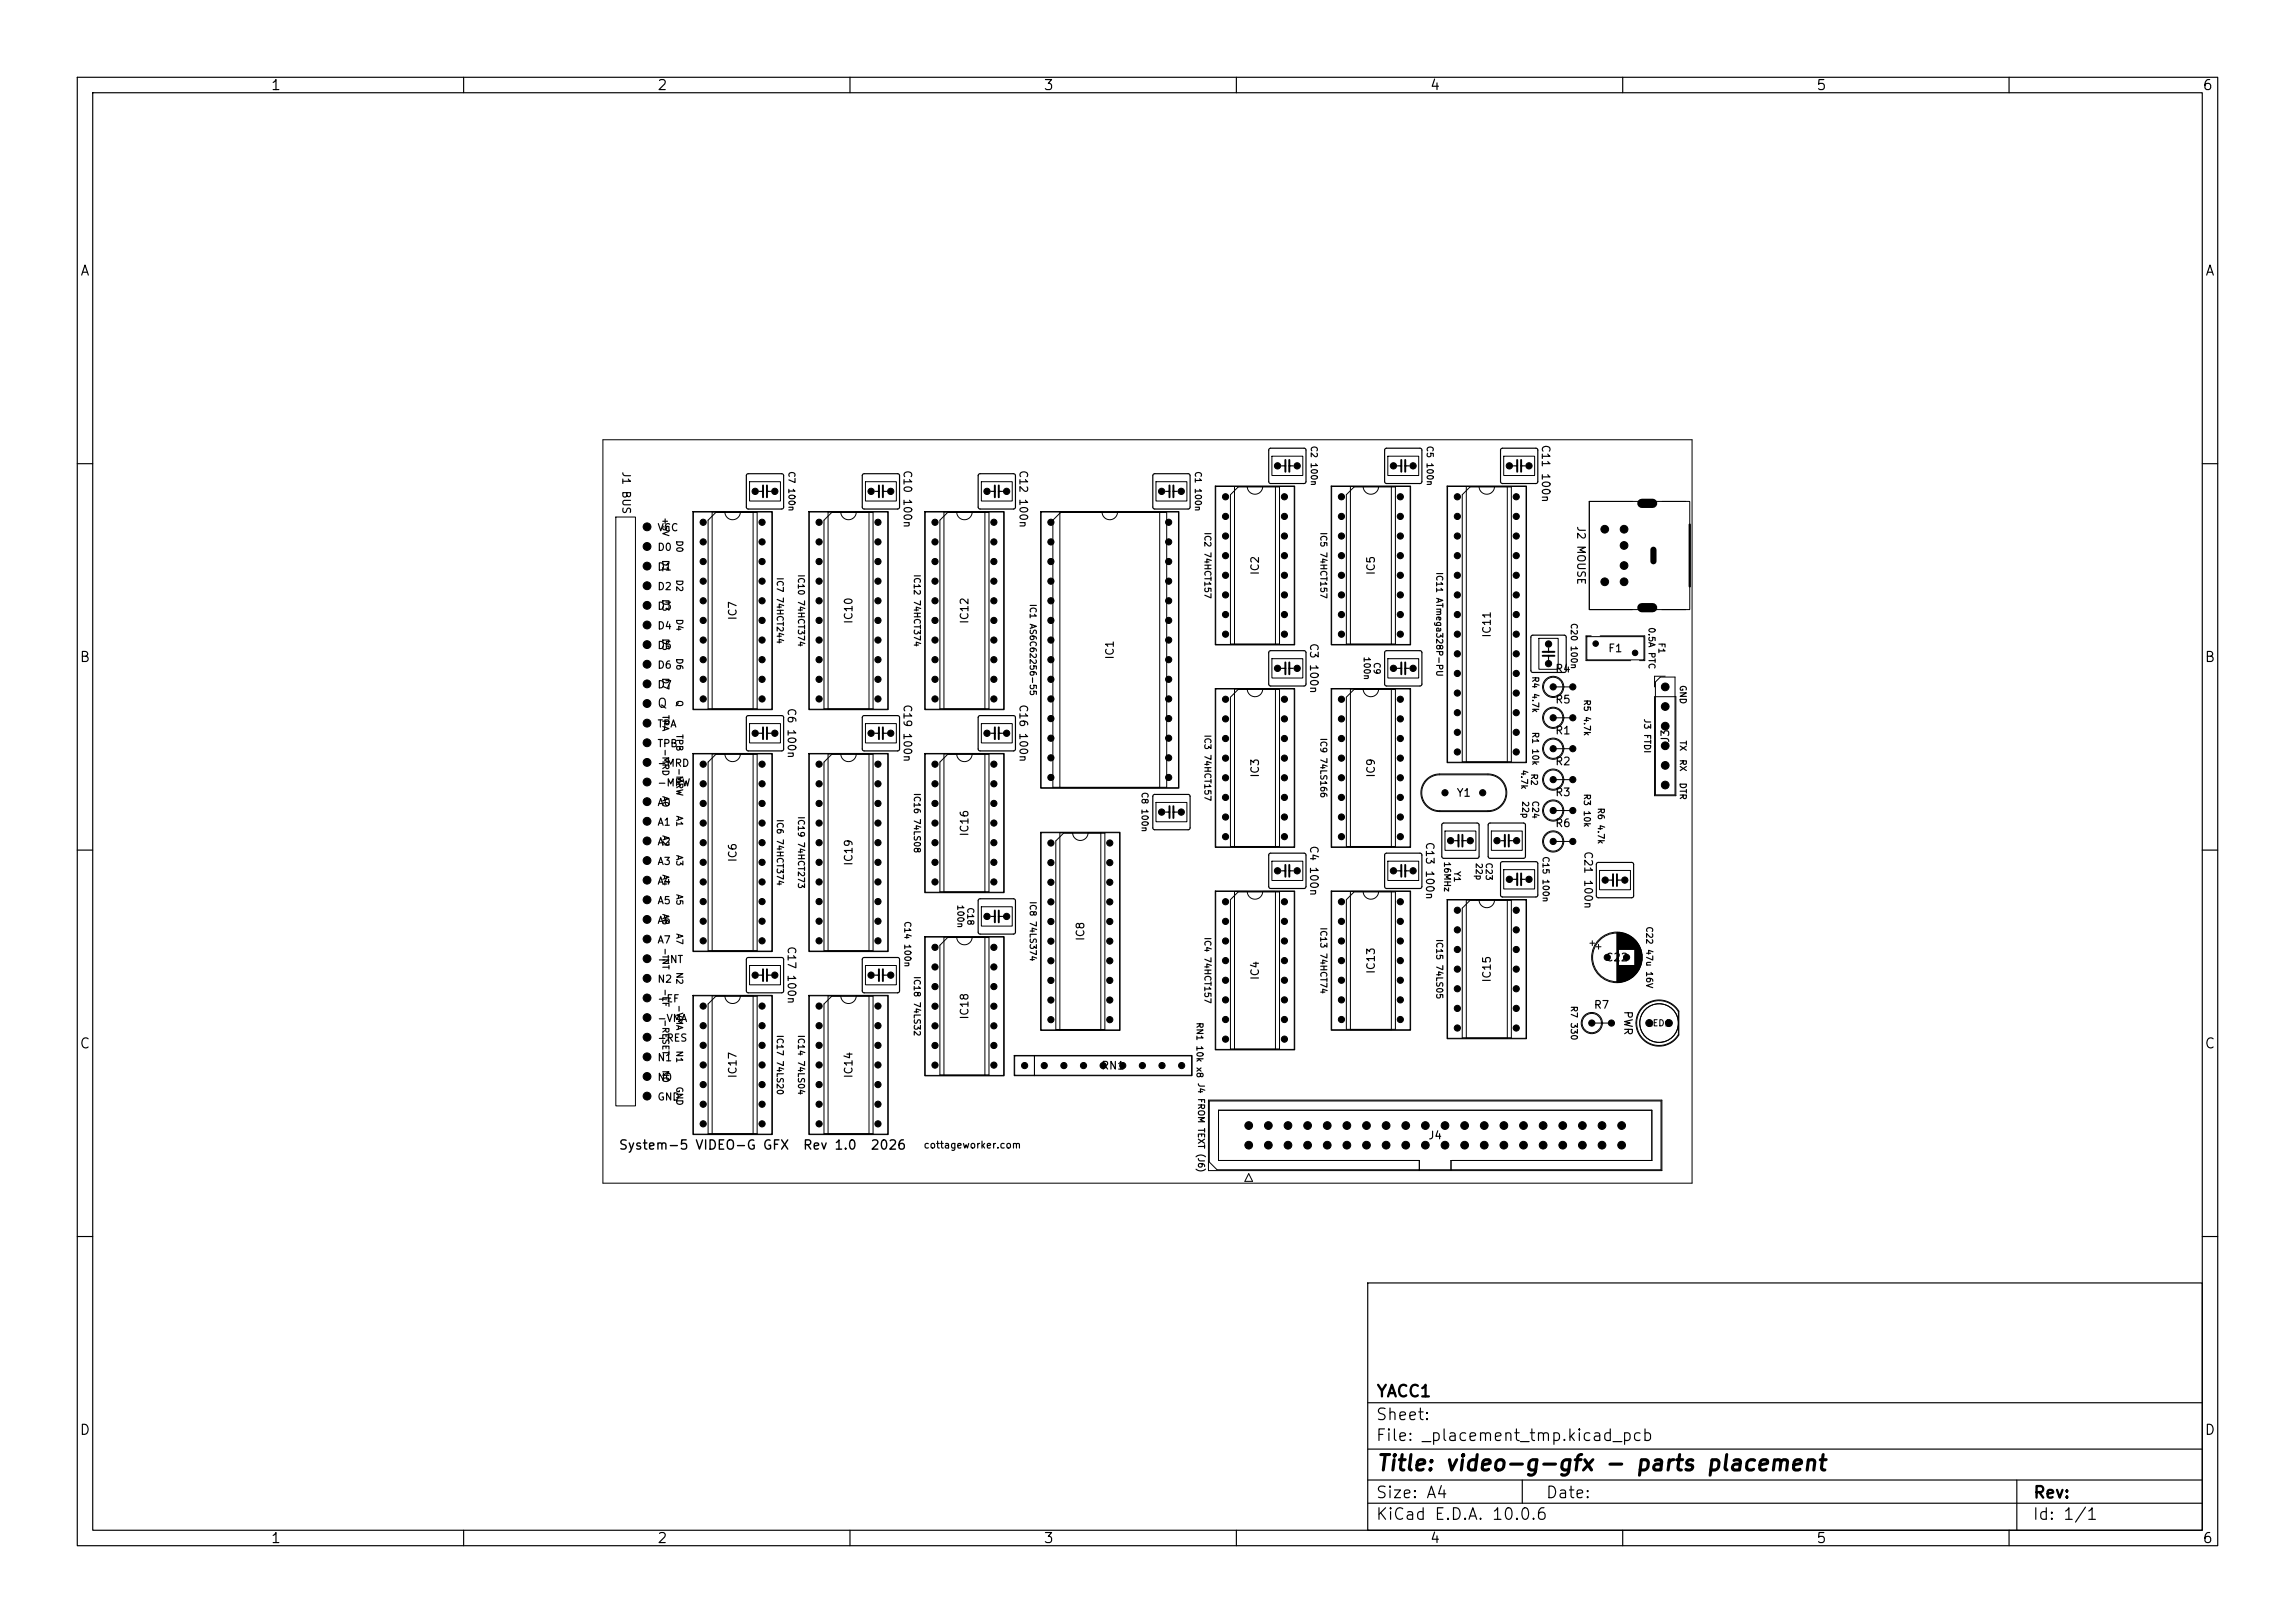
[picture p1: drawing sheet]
<svg xmlns="http://www.w3.org/2000/svg" width="297mm" height="210mm" viewBox="0 0 297 210" stroke-linecap="round" stroke-linejoin="round" font-family="sans-serif">
<defs><g id="words">
<text font-size="2" x="178" y="190.8">Title: video-g-gfx - parts placement</text>
<g font-size="1.5">
<text x="178" y="184.1">Sheet:</text>
<text x="178" y="181.1">YACC1</text>
<text x="178" y="186.8">File: _placement_tmp.kicad_pcb</text>
<text x="178" y="197">KiCad E.D.A. 10.0.6</text>
<text x="178" y="194.2">Size: A4</text>
<text x="200" y="194.2">Date:</text>
<text x="263" y="197">Id: 1/1</text>
<text x="263" y="194.2">Rev:</text>
</g>
<g font-size="1.3">
<text x="35" y="12">1</text>
<text x="85" y="12">2</text>
<text x="135" y="12">3</text>
<text x="185" y="12">4</text>
<text x="235" y="12">5</text>
<text x="285" y="12">6</text>
<text x="10.3" y="36">A</text>
<text x="285.3" y="36">A</text>
<text x="10.2" y="86">B</text>
<text x="285.2" y="86">B</text>
<text x="10.2" y="136">C</text>
<text x="285.2" y="136">C</text>
<text x="10.2" y="186">D</text>
<text x="285.2" y="186">D</text>
<text x="35" y="200">1</text>
<text x="85" y="200">2</text>
<text x="135" y="200">3</text>
<text x="185" y="200">4</text>
<text x="235" y="200">5</text>
<text x="285" y="200">6</text>
</g>
<g font-size="1.2">
<text x="85" y="91.9">Q</text>
<text x="80" y="149.1">System-5 VIDEO-G GFX</text>
<text x="103.8" y="149.1">Rev 1.0</text>
<text x="112.6" y="149.1">2026</text>
</g>
<g font-size="1">
<text x="199.3" y="57.5" transform="rotate(90 199.3 57.5)">C11 100n</text>
<text x="80.3" y="60.9" transform="rotate(90 80.3 60.9)">J1 BUS</text>
<text x="116.7" y="60.8" transform="rotate(90 116.7 60.8)">C10 100n</text>
<text x="131.7" y="60.8" transform="rotate(90 131.7 60.8)">C12 100n</text>
<text x="203.9" y="68" transform="rotate(90 203.9 68)">J2 MOUSE</text>
<text x="163.2" y="74.5" transform="rotate(-90 163.2 74.5)">IC2</text>
<text x="178.2" y="74.5" transform="rotate(-90 178.2 74.5)">IC5</text>
<text x="95.6" y="80.3" transform="rotate(-90 95.6 80.3)">IC7</text>
<text x="110.6" y="80.8" transform="rotate(-90 110.6 80.8)">IC10</text>
<text x="125.6" y="80.8" transform="rotate(-90 125.6 80.8)">IC12</text>
<text x="169.3" y="83.1" transform="rotate(90 169.3 83.1)">C3 100n</text>
<text x="193.2" y="82.6" transform="rotate(-90 193.2 82.6)">IC11</text>
<text x="144.4" y="85.4" transform="rotate(-90 144.4 85.4)">IC1</text>
<text x="201.2" y="87.3">R4</text>
<text x="208" y="84.6">F1</text>
<text x="101.7" y="91.5" transform="rotate(90 101.7 91.5)">C6 100n</text>
<text x="116.7" y="91.1" transform="rotate(90 116.7 91.1)">C19 100n</text>
<text x="131.7" y="91.1" transform="rotate(90 131.7 91.1)">C16 100n</text>
<text x="201.2" y="91.3">R5</text>
<text x="201.2" y="95.3">R1</text>
<text x="163.2" y="100.7" transform="rotate(-90 163.2 100.7)">IC3</text>
<text x="178.2" y="100.7" transform="rotate(-90 178.2 100.7)">IC9</text>
<text x="201.2" y="99.3">R2</text>
<text x="216.3" y="96.2" transform="rotate(-90 216.3 96.2)">J3</text>
<text x="188.4" y="103.3">Y1</text>
<text x="201.2" y="103.3">R3</text>
<text x="201.2" y="107.3">R6</text>
<text x="95.6" y="111.6" transform="rotate(-90 95.6 111.6)">IC6</text>
<text x="110.6" y="112.1" transform="rotate(-90 110.6 112.1)">IC19</text>
<text x="125.6" y="108.3" transform="rotate(-90 125.6 108.3)">IC16</text>
<text x="169.3" y="109.3" transform="rotate(90 169.3 109.3)">C4 100n</text>
<text x="184.3" y="108.9" transform="rotate(90 184.3 108.9)">C13 100n</text>
<text x="204.8" y="110.1" transform="rotate(90 204.8 110.1)">C21 100n</text>
<text x="101.7" y="122.4" transform="rotate(90 101.7 122.4)">C17 100n</text>
<text x="140.6" y="121.8" transform="rotate(-90 140.6 121.8)">IC8</text>
<text x="207.7" y="124.6">C22</text>
<text x="125.6" y="132" transform="rotate(-90 125.6 132)">IC18</text>
<text x="163.2" y="126.9" transform="rotate(-90 163.2 126.9)">IC4</text>
<text x="178.2" y="126.1" transform="rotate(-90 178.2 126.1)">IC13</text>
<text x="193.2" y="127.2" transform="rotate(-90 193.2 127.2)">IC15</text>
<text x="206.2" y="130.8">R7</text>
<text x="209.9" y="130.7" transform="rotate(90 209.9 130.7)">PWR</text>
<text x="95.6" y="139.6" transform="rotate(-90 95.6 139.6)">IC17</text>
<text x="110.6" y="139.6" transform="rotate(-90 110.6 139.6)">IC14</text>
<text x="142.4" y="138.6">RN1</text>
<text x="184.8" y="147.7">J4</text>
</g>
<g font-size=".9">
<text x="85" y="69">VCC</text>
<text x="85" y="71.5">D0</text>
<text x="85" y="74">D1</text>
<text x="85" y="76.6">D2</text>
<text x="85" y="79.1">D3</text>
<text x="85" y="81.7">D4</text>
<text x="85" y="84.2">D5</text>
<text x="85" y="86.7">D6</text>
<text x="85" y="89.3">D7</text>
<text x="85" y="94.4">TPA</text>
<text x="85" y="96.9">TPB</text>
<text x="85" y="99.4">-MRD</text>
<text x="85" y="102">-MRW</text>
<text x="85" y="104.5">A0</text>
<text x="85" y="107.1">A1</text>
<text x="85" y="109.6">A2</text>
<text x="85" y="112.1">A3</text>
<text x="85" y="114.7">A4</text>
<text x="85" y="117.2">A5</text>
<text x="85" y="119.8">A6</text>
<text x="85" y="122.3">A7</text>
<text x="85" y="124.8">-INT</text>
<text x="85" y="127.4">N2</text>
<text x="85" y="129.9">-EF</text>
<text x="85" y="132.5">-VMA</text>
<text x="85" y="135">-RES</text>
<text x="85" y="137.5">N1</text>
<text x="85" y="140.1">N0</text>
<text x="85" y="142.6">GND</text>
<text x="119.5" y="148.8">cottageworker.com</text>
</g>
<g font-size=".8">
<text x="169.4" y="57.6" transform="rotate(90 169.4 57.6)">C2 100n</text>
<text x="184.4" y="57.6" transform="rotate(90 184.4 57.6)">C5 100n</text>
<text x="101.8" y="60.9" transform="rotate(90 101.8 60.9)">C7 100n</text>
<text x="154.4" y="60.9" transform="rotate(90 154.4 60.9)">C1 100n</text>
<text x="85.5" y="66.9" transform="rotate(90 85.5 66.9)">+5V</text>
<text x="87.3" y="69.8" transform="rotate(90 87.3 69.8)">D0</text>
<text x="155.7" y="68.8" transform="rotate(90 155.7 68.8)">IC2 74HCT157</text>
<text x="170.7" y="68.8" transform="rotate(90 170.7 68.8)">IC5 74HCT157</text>
<text x="85.5" y="72.4" transform="rotate(90 85.5 72.4)">D1</text>
<text x="85.5" y="77.5" transform="rotate(90 85.5 77.5)">D3</text>
<text x="87.3" y="74.9" transform="rotate(90 87.3 74.9)">D2</text>
<text x="100.3" y="74.6" transform="rotate(90 100.3 74.6)">IC7 74HCT244</text>
<text x="103.1" y="74.2" transform="rotate(90 103.1 74.2)">IC10 74HCT374</text>
<text x="118.1" y="74.2" transform="rotate(90 118.1 74.2)">IC12 74HCT374</text>
<text x="185.7" y="73.9" transform="rotate(90 185.7 73.9)">IC11 ATmega328P-PU</text>
<text x="85.5" y="82.5" transform="rotate(90 85.5 82.5)">D5</text>
<text x="87.3" y="80" transform="rotate(90 87.3 80)">D4</text>
<text x="133.1" y="78.1" transform="rotate(90 133.1 78.1)">IC1 AS6C62256-55</text>
<text x="203.1" y="80.5" transform="rotate(90 203.1 80.5)">C20 100n</text>
<text x="213.2" y="81.1" transform="rotate(90 213.2 81.1)">0.5A PTC</text>
<text x="214.4" y="83.1" transform="rotate(90 214.4 83.1)">F1</text>
<text x="85.5" y="87.6" transform="rotate(90 85.5 87.6)">D7</text>
<text x="87.3" y="85.1" transform="rotate(90 87.3 85.1)">D6</text>
<text x="176.3" y="84.9" transform="rotate(90 176.3 84.9)">100n</text>
<text x="177.6" y="85.6" transform="rotate(90 177.6 85.6)">C9</text>
<text x="198.1" y="87.4" transform="rotate(90 198.1 87.4)">R4 4.7k</text>
<text x="217.2" y="88.6" transform="rotate(90 217.2 88.6)">GND</text>
<text x="85.5" y="92.4" transform="rotate(90 85.5 92.4)">TPA</text>
<text x="87.3" y="90.5" transform="rotate(90 87.3 90.5)">Q</text>
<text x="87.3" y="94.9" transform="rotate(90 87.3 94.9)">TPB</text>
<text x="155.7" y="95" transform="rotate(90 155.7 95)">IC3 74HCT157</text>
<text x="170.7" y="95.4" transform="rotate(90 170.7 95.4)">IC9 74LS166</text>
<text x="198.1" y="94.6" transform="rotate(90 198.1 94.6)">R1 10k</text>
<text x="204.8" y="90.4" transform="rotate(90 204.8 90.4)">R5 4.7k</text>
<text x="212.6" y="92.9" transform="rotate(90 212.6 92.9)">J3 FTDI</text>
<text x="217.2" y="95.7" transform="rotate(90 217.2 95.7)">TX</text>
<text x="85.5" y="96.8" transform="rotate(90 85.5 96.8)">-MRD</text>
<text x="87.3" y="99.3" transform="rotate(90 87.3 99.3)">-MRW</text>
<text x="196.7" y="99.5" transform="rotate(90 196.7 99.5)">4.7k</text>
<text x="197.9" y="100" transform="rotate(90 197.9 100)">R2</text>
<text x="217.2" y="98.2" transform="rotate(90 217.2 98.2)">RX</text>
<text x="217.2" y="101.2" transform="rotate(90 217.2 101.2)">DTR</text>
<text x="85.5" y="102.9" transform="rotate(90 85.5 102.9)">A0</text>
<text x="87.3" y="105.5" transform="rotate(90 87.3 105.5)">A1</text>
<text x="100.3" y="105.9" transform="rotate(90 100.3 105.9)">IC6 74HCT374</text>
<text x="103.1" y="105.5" transform="rotate(90 103.1 105.5)">IC19 74HCT273</text>
<text x="118.1" y="102.5" transform="rotate(90 118.1 102.5)">IC16 74LS08</text>
<text x="147.5" y="102.4" transform="rotate(90 147.5 102.4)">C8 100n</text>
<text x="196.8" y="103.6" transform="rotate(90 196.8 103.6)">22p</text>
<text x="198.1" y="103.5" transform="rotate(90 198.1 103.5)">C24</text>
<text x="204.8" y="102.6" transform="rotate(90 204.8 102.6)">R3 10k</text>
<text x="206.6" y="104.4" transform="rotate(90 206.6 104.4)">R6 4.7k</text>
<text x="85.5" y="108" transform="rotate(90 85.5 108)">A2</text>
<text x="85.5" y="113.1" transform="rotate(90 85.5 113.1)">A4</text>
<text x="87.3" y="110.5" transform="rotate(90 87.3 110.5)">A3</text>
<text x="186.7" y="111.4" transform="rotate(90 186.7 111.4)">16MHz</text>
<text x="188" y="112.7" transform="rotate(90 188 112.7)">Y1</text>
<text x="190.8" y="111.6" transform="rotate(90 190.8 111.6)">22p</text>
<text x="192.1" y="111.5" transform="rotate(90 192.1 111.5)">C23</text>
<text x="199.4" y="110.7" transform="rotate(90 199.4 110.7)">C15 100n</text>
<text x="85.5" y="118.2" transform="rotate(90 85.5 118.2)">A6</text>
<text x="87.3" y="115.6" transform="rotate(90 87.3 115.6)">A5</text>
<text x="116.8" y="119.1" transform="rotate(90 116.8 119.1)">C14 100n</text>
<text x="123.7" y="117" transform="rotate(90 123.7 117)">100n</text>
<text x="125" y="117.3" transform="rotate(90 125 117.3)">C18</text>
<text x="133.1" y="116.5" transform="rotate(90 133.1 116.5)">IC8 74LS374</text>
<text x="170.7" y="119.9" transform="rotate(90 170.7 119.9)">IC13 74HCT74</text>
<text x="212.8" y="119.8" transform="rotate(90 212.8 119.8)">C22 47u 16V</text>
<text x="85.5" y="122.6" transform="rotate(90 85.5 122.6)">-INT</text>
<text x="87.3" y="120.7" transform="rotate(90 87.3 120.7)">A7</text>
<text x="87.3" y="125.7" transform="rotate(90 87.3 125.7)">N2</text>
<text x="155.7" y="121.2" transform="rotate(90 155.7 121.2)">IC4 74HCT157</text>
<text x="185.7" y="121.4" transform="rotate(90 185.7 121.4)">IC15 74LS05</text>
<text x="85.5" y="127.9" transform="rotate(90 85.5 127.9)">-EF</text>
<text x="85.5" y="131.8" transform="rotate(90 85.5 131.8)">-RESET</text>
<text x="87.3" y="130" transform="rotate(90 87.3 130)">-VMA</text>
<text x="118.1" y="126.2" transform="rotate(90 118.1 126.2)">IC18 74LS32</text>
<text x="203.1" y="130.1" transform="rotate(90 203.1 130.1)">R7 330</text>
<text x="87.3" y="135.9" transform="rotate(90 87.3 135.9)">N1</text>
<text x="100.3" y="133.8" transform="rotate(90 100.3 133.8)">IC17 74LS20</text>
<text x="103.1" y="133.8" transform="rotate(90 103.1 133.8)">IC14 74LS04</text>
<text x="154.7" y="132.2" transform="rotate(90 154.7 132.2)">RN1 10k x8 J4 FROM TEXT (J6)</text>
<text x="213.2" y="133">LED1</text>
<text x="85.5" y="138.4" transform="rotate(90 85.5 138.4)">N0</text>
<text x="87.3" y="140.5" transform="rotate(90 87.3 140.5)">GND</text>
</g>
</g></defs>
<g fill="none" stroke="#000" stroke-width=".15">
<path d="M10 10h277v190h-277zM12 12h273v186h-273zM60 10v2M110 10v2M160 10v2M210 10v2M260 10v2M164.3 58.1l.1-.1h4.4l.1 .1 .1 .1v4.1l-.1 .2-.1 .1h-4.4l-.1-.1-.1-.2v-4.1zM179.3 58.1l.1-.1h4.4l.1 .1 .1 .1v4.1l-.1 .2-.1 .1h-4.4l-.1-.1-.1-.2v-4.1zM194.3 58.1l.1-.1h4.4l.1 .1 .1 .1v4.1l-.1 .2-.1 .1h-4.4l-.1-.1-.1-.2v-4.1zM10 60h2M96.7 61.4l.1-.1h4.4l.1 .1 .1 .1v4.1l-.1 .2-.1 .1h-4.4l-.1-.1-.1-.2v-4.1z"/>
<path d="M98.2 63.6h.5M99.3 63.6h.5M111.7 61.4l.1-.1h4.4l.1 .1 .1 .1v4.1l-.1 .2-.1 .1h-4.4l-.1-.1-.1-.2v-4.1zM113.2 63.6h.5M114.3 63.6h.5M126.7 61.4l.1-.1h4.4l.1 .1 .1 .1v4.1l-.1 .2-.1 .1h-4.4l-.1-.1-.1-.2v-4.1zM128.2 63.6h.5M129.3 63.6h.5M149.3 61.4l.1-.1h4.4l.1 .1 .1 .1v4.1l-.1 .2-.1 .1h-4.4l-.1-.1-.1-.2v-4.1zM150.8 63.6h.5M151.9 63.6h.5M165.8 60.3h.5"/>
<path d="M166.9 60.3h.5M180.8 60.3h.5M181.9 60.3h.5M195.8 60.3h.5M196.9 60.3h.5M285 60h2M96.7 92.7l.1-.1h4.4l.1 .1 .1 .1v4.1l-.1 .2-.1 .1h-4.4l-.1-.1-.1-.2v-4.1zM98.2 94.9h.5M99.3 94.9h.5M111.7 92.7l.1-.1h4.4l.1 .1 .1 .1v4.1l-.1 .2-.1 .1h-4.4l-.1-.1-.1-.2v-4.1zM113.2 94.9h.5M114.3 94.9h.5"/>
<path d="M126.7 92.7l.1-.1h4.4l.1 .1 .1 .1v4.1l-.1 .2-.1 .1h-4.4l-.1-.1-.1-.2v-4.1zM128.2 94.9h.5M129.3 94.9h.5M164.3 84.3l.1-.1h4.4l.1 .1 .1 .1v4.1l-.1 .2-.1 .1h-4.4l-.1-.1-.1-.2v-4.1zM165.8 86.5h.5M166.9 86.5h.5M179.3 84.3l.1-.1h4.4l.1 .1 .1 .1v4.1l-.1 .2-.1 .1h-4.4l-.1-.1-.1-.2v-4.1zM180.8 86.5h.5M181.9 86.5h.5M198.2 82.3l.2-.1h4l.2 .1 .1 .1v4.4l-.1 .1-.2 .1h-4l-.2-.1-.1-.1v-4.4zM200.4 83.8v.5M200.4 84.9v.5"/>
<path d="M10 110h2M126.7 116.4l.1-.1h4.4l.1 .1 .1 .1v4.1l-.1 .2-.1 .1h-4.4l-.1-.1-.1-.2v-4.1zM128.2 118.6h.5M129.3 118.6h.5M149.3 102.9l.1-.1h4.4l.1 .1 .1 .1v4.1l-.1 .2-.1 .1h-4.4l-.1-.1-.1-.2v-4.1zM150.8 105.1h.5M151.9 105.1h.5M164.3 110.5l.1-.1h4.4l.1 .1 .1 .1v4.1l-.1 .2-.1 .1h-4.4l-.1-.1-.1-.2v-4.1zM165.8 112.7h.5M166.9 112.7h.5M179.3 110.5l.1-.1h4.4l.1 .1 .1 .1v4.1l-.1 .2-.1 .1h-4.4l-.1-.1-.1-.2v-4.1zM180.8 112.7h.5"/>
<path d="M181.9 112.7h.5M186.7 106.6l.1-.1h4.4l.1 .1 .1 .1v4.1l-.1 .2-.1 .1h-4.4l-.1-.1-.1-.2v-4.1zM188.2 108.8h.5M189.3 108.8h.5M192.7 106.6l.1-.1h4.4l.1 .1 .1 .1v4.1l-.1 .2-.1 .1h-4.4l-.1-.1-.1-.2v-4.1zM194.2 108.8h.5M194.3 111.6l.1-.1h4.4l.1 .1 .1 .1v4.1l-.1 .2-.1 .1h-4.4l-.1-.1-.1-.2v-4.1zM195.3 108.8h.5M195.8 113.8h.5M196.9 113.8h.5M206.7 111.7l.1-.1h4.4l.1 .1 .1 .1v4.1l-.1 .2-.1 .1h-4.4l-.1-.1-.1-.2v-4.1zM208.2 113.9h.5"/>
<path d="M209.3 113.9h.5M285 110h2M96.7 124l.1-.1h4.4l.1 .1 .1 .1v4.1l-.1 .2-.1 .1h-4.4l-.1-.1-.1-.2v-4.1zM98.2 126.2h.5M99.3 126.2h.5M111.7 124l.1-.1h4.4l.1 .1 .1 .1v4.1l-.1 .2-.1 .1h-4.4l-.1-.1-.1-.2v-4.1zM113.2 126.2h.5M114.3 126.2h.5M10 160h2M177 166h108v32h-108zM285 160h2M60 198v2"/>
<path d="M110 198v2M160 198v2M177 194.5h108M177 191.5h108M177 187.5h108M177 181.5h108M197 191.5v3M210 198v2M260 198v2M261 191.5v6.5"/>
</g>
<g fill="none" stroke="#000" stroke-width=".25">
<path d="M166.3 59.5v1.5M166.9 59.5v1.5M181.3 59.5v1.5M181.9 59.5v1.5M196.3 59.5v1.5M196.9 59.5v1.5M98.7 62.8v1.5M99.3 62.8v1.5M113.7 62.8v1.5M114.3 62.8v1.5M128.7 62.8v1.5M129.3 62.8v1.5"/>
<path d="M151.3 62.8v1.5M151.9 62.8v1.5M98.7 94.1v1.5M99.3 94.1v1.5M113.7 94.1v1.5M114.3 94.1v1.5M128.7 94.1v1.5M129.3 94.1v1.5M166.3 85.7v1.5M166.9 85.7v1.5M181.3 85.7v1.5M181.9 85.7v1.5"/>
<path d="M199.6 84.9h1.6M199.6 84.3h1.6M128.7 117.8v1.5M129.3 117.8v1.5M151.3 104.3v1.5M151.9 104.3v1.5M166.3 111.9v1.5M166.9 111.9v1.5M181.3 111.9v1.5M181.9 111.9v1.5M188.7 108v1.5M189.3 108v1.5"/>
<path d="M194.7 108v1.5M195.3 108v1.5M196.3 113v1.5M196.9 113v1.5M208.7 113.1v1.5M209.3 113.1v1.5M98.7 125.4v1.5M99.3 125.4v1.5M113.7 125.4v1.5M114.3 125.4v1.5"/>
</g>
<g fill="none" stroke="#000" stroke-width=".13">
<path d="M78 56.9h141v96.2h-141zM164.6 59h4v2.5h-4zM179.6 59h4v2.5h-4zM194.6 59h4v2.5h-4zM79.7 66.9h2.5v76.2h-2.5zM89.7 66.2h10.3v25.6h-10.3zM89.7 66.3h10.2v25.5h-10.2zM91.6 67.3l1-1h5.4v25.4h-6.4zM92.2 66.3h1.6a1 1 0 0 0 1 1 1 1 0 0 0 1-1h1.7v25.5h-5.3zM97 62.3h4v2.5h-4zM104.7 66.2h10.2v25.6h-10.2zM104.7 66.3h10.2v25.5h-10.2z"/>
<path d="M106.6 67.3l1-1h5.4v25.4h-6.4zM107.2 66.3h1.6a1 1 0 0 0 1 1 1 1 0 0 0 1-1h1.7v25.5h-5.3zM112 62.3h4v2.5h-4zM119.7 66.2h10.2v25.6h-10.2zM119.7 66.3h10.2v25.5h-10.2zM122.2 66.3h1.6a1 1 0 0 0 1 1 1 1 0 0 0 1-1h1.7v25.5h-5.3zM122.6 66.3h5.4v25.4h-6.4v-24.4zM127 62.3h4v2.5h-4zM134.7 66.2h17.9v35.8h-17.9zM134.7 66.3h17.8v35.6h-17.8zM136.3 67.3l1-1h13.7v35.6h-14.7zM137.2 66.3h5.4a1 1 0 0 0 1 1 1 1 0 0 0 1-1h5.5v35.6h-12.9z"/>
<path d="M149.6 62.3h4v2.5h-4zM157.3 62.9h10.3v20.5h-10.3zM157.3 63h10.2v20.4h-10.2zM159.8 63h1.6a1 1 0 0 0 1 1 1 1 0 0 0 1-1h1.7v20.4h-5.3zM160.2 63h5.4v20.3h-6.4v-19.3zM172.3 62.9h10.3v20.5h-10.3zM172.3 63h10.2v20.4h-10.2zM174.2 64l1-1h5.4v20.3h-6.4zM174.8 63h1.6a1 1 0 0 0 1 1 1 1 0 0 0 1-1h1.7v20.4h-5.3zM187.3 62.9h10.3v35.8h-10.3zM187.3 63h10.2v35.6h-10.2zM189.8 63h1.6a1 1 0 0 0 1 1 1 1 0 0 0 1-1h1.7v35.6h-5.3z"/>
<path d="M190.2 63h5.4v35.6h-6.4v-34.6zM205.7 64.9h13v14h-13zM205.7 64.9v14h5.6M205.7 64.9h5.6M215.1 64.9h3.1M215.1 78.9h3.1M89.7 97.5h10.3v25.6h-10.3zM89.7 97.5h10.2v25.6h-10.2zM92.2 97.6l1.6-.1a1 1 0 0 0 1 1 1 1 0 0 0 1-1l1.7 .1v25.5h-5.3zM92.6 97.6h5.4v25.4h-6.4v-24.4zM97 93.6h4v2.5h-4zM104.7 97.5h10.2v25.6h-10.2z"/>
<path d="M107.2 97.6l1.6-.1a1 1 0 0 0 1 1 1 1 0 0 0 1-1l1.7 .1v25.5h-5.3zM107.6 97.6h5.4v25.4h-6.4v-24.4zM112 93.6h4v2.5h-4zM119.7 97.5h10.2v18h-10.2zM122.2 97.6l1.6-.1a1 1 0 0 0 1 1 1 1 0 0 0 1-1l1.7 .1v17.9h-5.3zM122.6 97.6h5.4v17.8h-6.4v-16.8zM127 93.6h4v2.5h-4zM157.3 89.1h10.3v20.6h-10.3zM157.3 89.1h10.2v20.5h-10.2zM159.8 89.2l1.6-.1a1 1 0 0 0 1 1 1 1 0 0 0 1-1l1.7 .1v20.4h-5.3zM160.2 89.2h5.4v20.3h-6.4v-19.3zM164.6 85.2h4v2.5h-4z"/>
<path d="M172.3 89.1h10.3v20.6h-10.3zM172.3 89.1h10.2v20.5h-10.2zM174.2 90.2l1-1h5.4v20.3h-6.4zM174.8 89.2l1.6-.1a1 1 0 0 0 1 1 1 1 0 0 0 1-1l1.7 .1v20.4h-5.3zM179.6 85.2h4v2.5h-4zM199.1 82.6h2.6v4h-2.6zM201 92.9h2.5M201 88.9h2.5M201 96.9h2.5M205.4 82.4h7.3v3h-7.3zM205.9 82.3h-.7v3.2h5.8M207.1 82.3h5.7v3.2h-.6"/>
<path d="M214.1 90.2h2.8v12.8h-2.8zM214.2 88.2l.7-.6h1.9v15.3h-2.6zM215.5 87.5h-1.4v1.4M127 117.3h4v2.5h-4zM134.7 107.7h10.2v25.6h-10.2zM134.7 107.8h10.2v25.5h-10.2zM136.6 108.8l1-1h5.4v25.4h-6.4zM137.2 107.8h1.6a1 1 0 0 0 1 1 1 1 0 0 0 1-1h1.7v25.5h-5.3zM149.6 103.8h4v2.5h-4zM157.3 115.3h10.3v20.6h-10.3zM157.3 115.4h10.2v20.4h-10.2zM159.8 115.4h1.6a1 1 0 0 0 1 1 1 1 0 0 0 1-1h1.7v20.4h-5.3z"/>
<path d="M160.2 115.4h5.4v20.3h-6.4v-19.3zM164.6 111.4h4v2.5h-4zM172.3 115.3h10.3v18h-10.3zM172.3 115.4h10.2v17.8h-10.2zM174.2 116.4l1-1h5.4v17.8h-6.4zM174.8 115.4h1.6a1 1 0 0 0 1 1 1 1 0 0 0 1-1h1.7v17.9h-5.3zM179.6 111.4h4v2.5h-4zM184.6 100.9a2.43 2.43 0 0 1 1.7-.8h6.3a2.43 2.43 0 0 1 2.4 2.5 2.43 2.43 0 0 1-2.4 2.4h-6.3a2.43 2.43 0 0 1-2.2-1.5 2.43 2.43 0 0 1 .5-2.6zM184.7 100.9a2.32 2.32 0 0 1 1.6-.6h6.3a2.32 2.32 0 0 1 2.3 2.3 2.32 2.32 0 0 1-2.3 2.3h-6.3a2.33 2.33 0 0 1-2.1-1.4 2.33 2.33 0 0 1 .5-2.6zM187 107.5h4v2.5h-4zM187.3 116.4h10.3v18h-10.3zM187.3 116.5h10.2v17.9h-10.2z"/>
<path d="M189.2 117.5l1-1h5.4v17.8h-6.4zM189.8 116.5h1.6a1 1 0 0 0 1 1 1 1 0 0 0 1-1h1.7v17.9h-5.3zM193 107.5h4v2.5h-4zM194.6 112.5h4v2.5h-4zM201 100.9h2.5M201 104.9h2.5M201 108.9h2.5M207 112.6h4v2.5h-4zM89.7 128.8h10.3v18h-10.3zM89.7 128.8h10.2v18h-10.2zM92.2 128.9l1.6-.1a1 1 0 0 0 1 1 1 1 0 0 0 1-1l1.7 .1v17.9h-5.3zM92.6 128.9h5.4v17.8h-6.4v-16.8z"/>
<path d="M97 124.9h4v2.5h-4zM104.7 128.8h10.2v18h-10.2zM107.2 128.9l1.6-.1a1 1 0 0 0 1 1 1 1 0 0 0 1-1l1.7 .1v17.9h-5.3zM107.6 128.9h5.4v17.8h-6.4v-16.8zM112 124.9h4v2.5h-4zM119.7 121.2h10.2v18h-10.2zM122.2 121.3l1.6-.1a1 1 0 0 0 1 1 1 1 0 0 0 1-1l1.7 .1v17.9h-5.3zM122.6 121.3h5.4v17.8h-6.4v-16.8zM131.2 136.6h23.1v2.6h-23.1zM131.3 136.6h22.9v2.5h-22.9zM133.9 136.6v2.6M205.7 122h.7"/>
<path d="M206 132.4h2.5M206.1 121.7v.7M206.6 122.5h.6M206.9 122.2v.6M209.2 120.7v6.4M209.3 120.7v6.4M209.4 120.7v6.4M209.5 120.7v6.4M209.5 120.7v2.1M209.5 124.9v2.2M209.6 120.7v2.1M209.6 124.9v2.2"/>
<path d="M209.7 120.7v2.1M209.7 124.9v2.2M209.8 120.7v2.1M209.8 124.9v2.2M209.9 120.7v2.1M209.9 124.9v2.1M210 120.7v2.1M210 124.9v2.1M210.1 120.8v2M210.1 124.9v2.1M210.2 120.8v2M210.2 124.9v2.1"/>
<path d="M210.3 120.8v2M210.3 124.9v2.1M210.3 124.9v2M210.4 120.8v2M210.4 124.9v2M210.4 120.9v1.9M210.5 120.9v1.9M210.5 124.9v2M210.5 124.9v1.9M210.6 120.9v1.9M210.6 124.9v1.9M210.6 121v1.8"/>
<path d="M210.7 121v1.8M210.7 124.9v1.9M210.8 121v1.8M210.8 124.9v1.8M210.9 121.1v1.7M210.9 124.9v1.8M210.9 124.9v1.7M211 121.1v1.7M211 124.9v1.7M211 121.2v1.6M211.1 121.2v1.6M211.1 124.9v1.7"/>
<path d="M211.1 124.9v1.6M211.2 121.3v1.5M211.2 124.9v1.6M211.2 124.9v1.5M211.3 121.4v1.4M211.3 124.9v1.5M211.4 121.4v1.4M211.4 124.9v1.4M211.4 121.5v1.3M211.5 121.5v1.3M211.5 124.9v1.3M211.5 121.6v1.2"/>
<path d="M211.6 121.6v4.5M211.6 121.7v4.4M211.7 121.7v4.4M211.7 121.7v4.3M211.7 121.8v4.2M211.8 121.8v4.1M211.8 121.9v4M211.9 121.9v3.9M211.9 122v3.8M211.9 122v3.7M212 122.1v3.6M212 122.2v3.4"/>
<path d="M212 122.2v3.3M212.1 122.3v3.2M212.1 122.4v3M212.2 122.4v2.9M212.2 122.5v2.7M212.2 122.6v2.5M212.3 122.7v2.3M212.3 122.8v2.1M212.4 122.9v1.9M212.4 123.1v1.6M212.5 123.2v1.3M212.5 123.5v.8"/>
<path d="M212.6 130.3a2.99 2.99 0 0 1 4.7 .5v3.1a2.99 2.99 0 0 1-4.4 .9 2.99 2.99 0 0 1-.3-4.5zM212.6 130.3a2.9 2.9 0 0 1 4.6 .6v2.9a2.9 2.9 0 0 1-4.3 .9 2.9 2.9 0 0 1-.3-4.4zM156.4 142.4h58.7v9.1h-58.7zM156.5 142.5h58.5v8.9h-57.5l-1-1zM161.6 151.9l.5 1h-1zM183.7 151.5v-1.3h-26v-6.5h56.1v6.5h-26v1.3"/>
<circle cx="201" cy="96.9" r="1.25"/>
<circle cx="201" cy="88.9" r="1.25"/>
<circle cx="201" cy="92.9" r="1.25"/>
<circle cx="201" cy="92.9" r="1.37"/>
<circle cx="201" cy="88.9" r="1.37"/>
<circle cx="201" cy="96.9" r="1.37"/>
<circle cx="201" cy="104.9" r="1.25"/>
<circle cx="201" cy="108.9" r="1.25"/>
<circle cx="201" cy="100.9" r="1.25"/>
<circle cx="201" cy="104.9" r="1.37"/>
<circle cx="201" cy="100.9" r="1.37"/>
<circle cx="201" cy="108.9" r="1.37"/>
<circle cx="206" cy="132.4" r="1.25"/>
<circle cx="206" cy="132.4" r="1.37"/>
<circle cx="209.2" cy="123.9" r="3.1"/>
<circle cx="209.2" cy="123.9" r="3.3"/>
<circle cx="214.7" cy="132.4" r="2.5"/>
</g>
<path d="M218.7 67.9v8" fill="none" stroke="#000" stroke-width=".3"/>
<g fill="#000" stroke="#000" stroke-width=".13">
<circle cx="83.7" cy="70.7" r=".51"/>
<circle cx="83.7" cy="78.3" r=".51"/>
<circle cx="83.7" cy="68.2" r=".51"/>
<circle cx="83.7" cy="75.8" r=".51"/>
<circle cx="83.7" cy="73.3" r=".51"/>
<circle cx="91" cy="72.7" r=".4"/>
<circle cx="91" cy="70.1" r=".4"/>
<circle cx="91" cy="67.6" r=".4"/>
<circle cx="91" cy="75.2" r=".4"/>
<circle cx="91" cy="77.7" r=".4"/>
<circle cx="97.7" cy="63.6" r=".41"/>
<circle cx="98.6" cy="75.2" r=".4"/>
<circle cx="98.6" cy="70.1" r=".4"/>
<circle cx="98.6" cy="77.7" r=".4"/>
<circle cx="98.6" cy="72.7" r=".4"/>
<circle cx="98.6" cy="67.6" r=".4"/>
<circle cx="100.3" cy="63.6" r=".41"/>
<circle cx="106" cy="67.6" r=".4"/>
<circle cx="106" cy="72.7" r=".4"/>
<circle cx="106" cy="75.2" r=".4"/>
<circle cx="106" cy="70.1" r=".4"/>
<circle cx="106" cy="77.7" r=".4"/>
<circle cx="112.7" cy="63.6" r=".41"/>
<circle cx="113.6" cy="75.2" r=".4"/>
<circle cx="113.6" cy="72.7" r=".4"/>
<circle cx="113.6" cy="70.1" r=".4"/>
<circle cx="113.6" cy="67.6" r=".4"/>
<circle cx="113.6" cy="77.7" r=".4"/>
<circle cx="115.3" cy="63.6" r=".41"/>
<circle cx="121" cy="67.6" r=".4"/>
<circle cx="121" cy="72.7" r=".4"/>
<circle cx="121" cy="75.2" r=".4"/>
<circle cx="121" cy="70.1" r=".4"/>
<circle cx="121" cy="77.7" r=".4"/>
<circle cx="127.7" cy="63.6" r=".41"/>
<circle cx="128.6" cy="72.7" r=".4"/>
<circle cx="128.6" cy="75.2" r=".4"/>
<circle cx="128.6" cy="70.1" r=".4"/>
<circle cx="128.6" cy="77.7" r=".4"/>
<circle cx="128.6" cy="67.6" r=".4"/>
<circle cx="130.3" cy="63.6" r=".41"/>
<circle cx="136" cy="70.1" r=".4"/>
<circle cx="136" cy="72.7" r=".4"/>
<circle cx="136" cy="75.2" r=".4"/>
<circle cx="136" cy="67.6" r=".4"/>
<circle cx="136" cy="77.7" r=".4"/>
<circle cx="150.3" cy="63.6" r=".41"/>
<circle cx="151.2" cy="72.7" r=".4"/>
<circle cx="151.2" cy="67.6" r=".4"/>
<circle cx="151.2" cy="77.7" r=".4"/>
<circle cx="151.2" cy="75.2" r=".4"/>
<circle cx="151.2" cy="70.1" r=".4"/>
<circle cx="152.9" cy="63.6" r=".41"/>
<circle cx="158.6" cy="64.3" r=".4"/>
<circle cx="158.6" cy="71.9" r=".4"/>
<circle cx="158.6" cy="66.8" r=".4"/>
<circle cx="158.6" cy="69.4" r=".4"/>
<circle cx="158.6" cy="74.4" r=".4"/>
<circle cx="158.6" cy="79.5" r=".4"/>
<circle cx="158.6" cy="77" r=".4"/>
<circle cx="165.3" cy="60.3" r=".41"/>
<circle cx="166.2" cy="69.4" r=".4"/>
<circle cx="166.2" cy="64.3" r=".4"/>
<circle cx="166.2" cy="77" r=".4"/>
<circle cx="166.2" cy="79.5" r=".4"/>
<circle cx="166.2" cy="66.8" r=".4"/>
<circle cx="166.2" cy="74.4" r=".4"/>
<circle cx="166.2" cy="71.9" r=".4"/>
<circle cx="167.9" cy="60.3" r=".41"/>
<circle cx="173.6" cy="74.4" r=".4"/>
<circle cx="173.6" cy="64.3" r=".4"/>
<circle cx="173.6" cy="71.9" r=".4"/>
<circle cx="173.6" cy="79.5" r=".4"/>
<circle cx="173.6" cy="77" r=".4"/>
<circle cx="173.6" cy="69.4" r=".4"/>
<circle cx="173.6" cy="66.8" r=".4"/>
<circle cx="180.3" cy="60.3" r=".41"/>
<circle cx="181.2" cy="77" r=".4"/>
<circle cx="181.2" cy="74.4" r=".4"/>
<circle cx="181.2" cy="69.4" r=".4"/>
<circle cx="181.2" cy="79.5" r=".4"/>
<circle cx="181.2" cy="71.9" r=".4"/>
<circle cx="181.2" cy="66.8" r=".4"/>
<circle cx="181.2" cy="64.3" r=".4"/>
<circle cx="182.9" cy="60.3" r=".41"/>
<circle cx="188.6" cy="74.4" r=".4"/>
<circle cx="188.6" cy="77" r=".4"/>
<circle cx="188.6" cy="64.3" r=".4"/>
<circle cx="188.6" cy="66.8" r=".4"/>
<circle cx="188.6" cy="71.9" r=".4"/>
<circle cx="188.6" cy="69.4" r=".4"/>
<circle cx="188.6" cy="79.5" r=".4"/>
<circle cx="195.3" cy="60.3" r=".41"/>
<circle cx="196.2" cy="74.4" r=".4"/>
<circle cx="196.2" cy="71.9" r=".4"/>
<circle cx="196.2" cy="77" r=".4"/>
<circle cx="196.2" cy="69.4" r=".4"/>
<circle cx="196.2" cy="79.5" r=".4"/>
<circle cx="196.2" cy="66.8" r=".4"/>
<circle cx="196.2" cy="64.3" r=".4"/>
<circle cx="197.9" cy="60.3" r=".41"/>
<circle cx="207.7" cy="68.5" r=".5"/>
<circle cx="207.7" cy="75.3" r=".5"/>
<circle cx="210.2" cy="70.6" r=".5"/>
<circle cx="210.2" cy="68.5" r=".5"/>
<circle cx="210.2" cy="73.2" r=".5"/>
<circle cx="210.2" cy="75.3" r=".5"/>
<circle cx="83.7" cy="98.7" r=".51"/>
<circle cx="83.7" cy="88.5" r=".51"/>
<circle cx="83.7" cy="93.6" r=".51"/>
<circle cx="83.7" cy="96.1" r=".51"/>
<circle cx="83.7" cy="80.9" r=".51"/>
<circle cx="83.7" cy="86" r=".51"/>
<circle cx="83.7" cy="83.4" r=".51"/>
<circle cx="83.7" cy="91" r=".51"/>
<circle cx="91" cy="98.9" r=".4"/>
<circle cx="91" cy="80.3" r=".4"/>
<circle cx="91" cy="90.4" r=".4"/>
<circle cx="91" cy="87.9" r=".4"/>
<circle cx="91" cy="82.8" r=".4"/>
<circle cx="91" cy="85.4" r=".4"/>
<circle cx="97.7" cy="94.9" r=".41"/>
<circle cx="98.6" cy="98.9" r=".4"/>
<circle cx="98.6" cy="87.9" r=".4"/>
<circle cx="98.6" cy="80.3" r=".4"/>
<circle cx="98.6" cy="90.4" r=".4"/>
<circle cx="98.6" cy="85.4" r=".4"/>
<circle cx="98.6" cy="82.8" r=".4"/>
<circle cx="100.3" cy="94.9" r=".41"/>
<circle cx="106" cy="98.9" r=".4"/>
<circle cx="106" cy="90.4" r=".4"/>
<circle cx="106" cy="87.9" r=".4"/>
<circle cx="106" cy="80.3" r=".4"/>
<circle cx="106" cy="82.8" r=".4"/>
<circle cx="106" cy="85.4" r=".4"/>
<circle cx="112.7" cy="94.9" r=".41"/>
<circle cx="113.6" cy="98.9" r=".4"/>
<circle cx="113.6" cy="87.9" r=".4"/>
<circle cx="113.6" cy="80.3" r=".4"/>
<circle cx="113.6" cy="90.4" r=".4"/>
<circle cx="113.6" cy="82.8" r=".4"/>
<circle cx="113.6" cy="85.4" r=".4"/>
<circle cx="115.3" cy="94.9" r=".41"/>
<circle cx="121" cy="98.9" r=".4"/>
<circle cx="121" cy="87.9" r=".4"/>
<circle cx="121" cy="90.4" r=".4"/>
<circle cx="121" cy="80.3" r=".4"/>
<circle cx="121" cy="82.8" r=".4"/>
<circle cx="121" cy="85.4" r=".4"/>
<circle cx="127.7" cy="94.9" r=".41"/>
<circle cx="128.6" cy="98.9" r=".4"/>
<circle cx="128.6" cy="85.4" r=".4"/>
<circle cx="128.6" cy="80.3" r=".4"/>
<circle cx="128.6" cy="87.9" r=".4"/>
<circle cx="128.6" cy="82.8" r=".4"/>
<circle cx="128.6" cy="90.4" r=".4"/>
<circle cx="130.3" cy="94.9" r=".41"/>
<circle cx="136" cy="80.3" r=".4"/>
<circle cx="136" cy="87.9" r=".4"/>
<circle cx="136" cy="93" r=".4"/>
<circle cx="136" cy="95.5" r=".4"/>
<circle cx="136" cy="98.1" r=".4"/>
<circle cx="136" cy="82.8" r=".4"/>
<circle cx="136" cy="85.4" r=".4"/>
<circle cx="136" cy="90.4" r=".4"/>
<circle cx="151.2" cy="93" r=".4"/>
<circle cx="151.2" cy="85.4" r=".4"/>
<circle cx="151.2" cy="95.5" r=".4"/>
<circle cx="151.2" cy="82.8" r=".4"/>
<circle cx="151.2" cy="80.3" r=".4"/>
<circle cx="151.2" cy="90.4" r=".4"/>
<circle cx="151.2" cy="87.9" r=".4"/>
<circle cx="151.2" cy="98.1" r=".4"/>
<circle cx="158.6" cy="93" r=".4"/>
<circle cx="158.6" cy="90.5" r=".4"/>
<circle cx="158.6" cy="98.1" r=".4"/>
<circle cx="158.6" cy="95.6" r=".4"/>
<circle cx="158.6" cy="82.1" r=".4"/>
<circle cx="165.3" cy="86.5" r=".41"/>
<circle cx="166.2" cy="98.1" r=".4"/>
<circle cx="166.2" cy="90.5" r=".4"/>
<circle cx="166.2" cy="95.6" r=".4"/>
<circle cx="166.2" cy="93" r=".4"/>
<circle cx="166.2" cy="82.1" r=".4"/>
<circle cx="167.9" cy="86.5" r=".41"/>
<circle cx="173.6" cy="98.1" r=".4"/>
<circle cx="173.6" cy="90.5" r=".4"/>
<circle cx="173.6" cy="93" r=".4"/>
<circle cx="173.6" cy="95.6" r=".4"/>
<circle cx="173.6" cy="82.1" r=".4"/>
<circle cx="180.3" cy="86.5" r=".41"/>
<circle cx="181.2" cy="93" r=".4"/>
<circle cx="181.2" cy="98.1" r=".4"/>
<circle cx="181.2" cy="90.5" r=".4"/>
<circle cx="181.2" cy="95.6" r=".4"/>
<circle cx="181.2" cy="82.1" r=".4"/>
<circle cx="182.9" cy="86.5" r=".41"/>
<circle cx="188.6" cy="89.7" r=".4"/>
<circle cx="188.6" cy="84.6" r=".4"/>
<circle cx="188.6" cy="87.1" r=".4"/>
<circle cx="188.6" cy="82.1" r=".4"/>
<circle cx="188.6" cy="92.2" r=".4"/>
<circle cx="188.6" cy="94.8" r=".4"/>
<circle cx="188.6" cy="97.3" r=".4"/>
<circle cx="196.2" cy="92.2" r=".4"/>
<circle cx="196.2" cy="89.7" r=".4"/>
<circle cx="196.2" cy="82.1" r=".4"/>
<circle cx="196.2" cy="94.8" r=".4"/>
<circle cx="196.2" cy="87.1" r=".4"/>
<circle cx="196.2" cy="97.3" r=".4"/>
<circle cx="196.2" cy="84.6" r=".4"/>
<circle cx="200.4" cy="83.3" r=".41"/>
<circle cx="200.4" cy="85.9" r=".41"/>
<circle cx="201" cy="96.9" r=".4"/>
<circle cx="201" cy="92.9" r=".4"/>
<circle cx="201" cy="88.9" r=".4"/>
<circle cx="203.5" cy="96.9" r=".4"/>
<circle cx="203.5" cy="92.9" r=".4"/>
<circle cx="203.5" cy="88.9" r=".4"/>
<circle cx="206.5" cy="83.3" r=".36"/>
<circle cx="211.6" cy="84.5" r=".36"/>
<circle cx="215.5" cy="99" r=".5"/>
<circle cx="215.5" cy="88.9" r=".5"/>
<circle cx="215.5" cy="94" r=".5"/>
<circle cx="215.5" cy="91.4" r=".5"/>
<circle cx="215.5" cy="96.5" r=".5"/>
<circle cx="83.7" cy="113.9" r=".51"/>
<circle cx="83.7" cy="116.4" r=".51"/>
<circle cx="83.7" cy="106.3" r=".51"/>
<circle cx="83.7" cy="103.7" r=".51"/>
<circle cx="83.7" cy="119" r=".51"/>
<circle cx="83.7" cy="108.8" r=".51"/>
<circle cx="83.7" cy="101.2" r=".51"/>
<circle cx="83.7" cy="111.4" r=".51"/>
<circle cx="91" cy="101.4" r=".4"/>
<circle cx="91" cy="106.5" r=".4"/>
<circle cx="91" cy="109" r=".4"/>
<circle cx="91" cy="111.6" r=".4"/>
<circle cx="91" cy="116.7" r=".4"/>
<circle cx="91" cy="119.2" r=".4"/>
<circle cx="91" cy="114.1" r=".4"/>
<circle cx="91" cy="104" r=".4"/>
<circle cx="98.6" cy="109" r=".4"/>
<circle cx="98.6" cy="104" r=".4"/>
<circle cx="98.6" cy="119.2" r=".4"/>
<circle cx="98.6" cy="114.1" r=".4"/>
<circle cx="98.6" cy="106.5" r=".4"/>
<circle cx="98.6" cy="116.7" r=".4"/>
<circle cx="98.6" cy="111.6" r=".4"/>
<circle cx="98.6" cy="101.4" r=".4"/>
<circle cx="106" cy="116.7" r=".4"/>
<circle cx="106" cy="111.6" r=".4"/>
<circle cx="106" cy="119.2" r=".4"/>
<circle cx="106" cy="101.4" r=".4"/>
<circle cx="106" cy="106.5" r=".4"/>
<circle cx="106" cy="109" r=".4"/>
<circle cx="106" cy="104" r=".4"/>
<circle cx="106" cy="114.1" r=".4"/>
<circle cx="113.6" cy="101.4" r=".4"/>
<circle cx="113.6" cy="116.7" r=".4"/>
<circle cx="113.6" cy="111.6" r=".4"/>
<circle cx="113.6" cy="109" r=".4"/>
<circle cx="113.6" cy="119.2" r=".4"/>
<circle cx="113.6" cy="114.1" r=".4"/>
<circle cx="113.6" cy="106.5" r=".4"/>
<circle cx="113.6" cy="104" r=".4"/>
<circle cx="121" cy="104" r=".4"/>
<circle cx="121" cy="106.5" r=".4"/>
<circle cx="121" cy="109" r=".4"/>
<circle cx="121" cy="114.1" r=".4"/>
<circle cx="121" cy="101.4" r=".4"/>
<circle cx="121" cy="111.6" r=".4"/>
<circle cx="127.7" cy="118.6" r=".41"/>
<circle cx="128.6" cy="114.1" r=".4"/>
<circle cx="128.6" cy="106.5" r=".4"/>
<circle cx="128.6" cy="104" r=".4"/>
<circle cx="128.6" cy="109" r=".4"/>
<circle cx="128.6" cy="101.4" r=".4"/>
<circle cx="128.6" cy="111.6" r=".4"/>
<circle cx="130.3" cy="118.6" r=".41"/>
<circle cx="136" cy="119.2" r=".4"/>
<circle cx="136" cy="111.6" r=".4"/>
<circle cx="136" cy="109.1" r=".4"/>
<circle cx="136" cy="114.2" r=".4"/>
<circle cx="136" cy="116.7" r=".4"/>
<circle cx="136" cy="100.6" r=".4"/>
<circle cx="143.6" cy="111.6" r=".4"/>
<circle cx="143.6" cy="119.2" r=".4"/>
<circle cx="143.6" cy="116.7" r=".4"/>
<circle cx="143.6" cy="109.1" r=".4"/>
<circle cx="143.6" cy="114.2" r=".4"/>
<circle cx="150.3" cy="105.1" r=".41"/>
<circle cx="151.2" cy="100.6" r=".4"/>
<circle cx="152.9" cy="105.1" r=".41"/>
<circle cx="158.6" cy="100.6" r=".4"/>
<circle cx="158.6" cy="108.3" r=".4"/>
<circle cx="158.6" cy="105.7" r=".4"/>
<circle cx="158.6" cy="103.2" r=".4"/>
<circle cx="158.6" cy="116.7" r=".4"/>
<circle cx="158.6" cy="119.2" r=".4"/>
<circle cx="165.3" cy="112.7" r=".41"/>
<circle cx="166.2" cy="105.7" r=".4"/>
<circle cx="166.2" cy="100.6" r=".4"/>
<circle cx="166.2" cy="103.2" r=".4"/>
<circle cx="166.2" cy="108.3" r=".4"/>
<circle cx="166.2" cy="119.2" r=".4"/>
<circle cx="166.2" cy="116.7" r=".4"/>
<circle cx="167.9" cy="112.7" r=".41"/>
<circle cx="173.6" cy="108.3" r=".4"/>
<circle cx="173.6" cy="103.2" r=".4"/>
<circle cx="173.6" cy="100.6" r=".4"/>
<circle cx="173.6" cy="105.7" r=".4"/>
<circle cx="173.6" cy="119.2" r=".4"/>
<circle cx="173.6" cy="116.7" r=".4"/>
<circle cx="180.3" cy="112.7" r=".41"/>
<circle cx="181.2" cy="105.7" r=".4"/>
<circle cx="181.2" cy="103.2" r=".4"/>
<circle cx="181.2" cy="108.3" r=".4"/>
<circle cx="181.2" cy="100.6" r=".4"/>
<circle cx="181.2" cy="119.2" r=".4"/>
<circle cx="181.2" cy="116.7" r=".4"/>
<circle cx="182.9" cy="112.7" r=".41"/>
<circle cx="187" cy="102.6" r=".4"/>
<circle cx="187.7" cy="108.8" r=".41"/>
<circle cx="188.6" cy="117.8" r=".4"/>
<circle cx="190.3" cy="108.8" r=".41"/>
<circle cx="191.9" cy="102.6" r=".4"/>
<circle cx="193.7" cy="108.8" r=".41"/>
<circle cx="195.3" cy="113.8" r=".41"/>
<circle cx="196.2" cy="117.8" r=".4"/>
<circle cx="196.3" cy="108.8" r=".41"/>
<circle cx="197.9" cy="113.8" r=".41"/>
<circle cx="201" cy="100.9" r=".4"/>
<circle cx="201" cy="108.9" r=".4"/>
<circle cx="201" cy="104.9" r=".4"/>
<circle cx="203.5" cy="100.9" r=".4"/>
<circle cx="203.5" cy="108.9" r=".4"/>
<circle cx="203.5" cy="104.9" r=".4"/>
<circle cx="207.7" cy="113.9" r=".41"/>
<circle cx="210.3" cy="113.9" r=".41"/>
<circle cx="215.5" cy="101.6" r=".5"/>
<circle cx="83.7" cy="126.6" r=".51"/>
<circle cx="83.7" cy="124.1" r=".51"/>
<circle cx="83.7" cy="121.5" r=".51"/>
<circle cx="83.7" cy="136.8" r=".51"/>
<circle cx="83.7" cy="129.1" r=".51"/>
<circle cx="83.7" cy="134.2" r=".51"/>
<circle cx="83.7" cy="131.7" r=".51"/>
<circle cx="83.7" cy="139.3" r=".51"/>
<circle cx="91" cy="132.7" r=".4"/>
<circle cx="91" cy="137.8" r=".4"/>
<circle cx="91" cy="135.3" r=".4"/>
<circle cx="91" cy="130.2" r=".4"/>
<circle cx="91" cy="121.7" r=".4"/>
<circle cx="97.7" cy="126.2" r=".41"/>
<circle cx="98.6" cy="137.8" r=".4"/>
<circle cx="98.6" cy="130.2" r=".4"/>
<circle cx="98.6" cy="132.7" r=".4"/>
<circle cx="98.6" cy="135.3" r=".4"/>
<circle cx="98.6" cy="121.7" r=".4"/>
<circle cx="100.3" cy="126.2" r=".41"/>
<circle cx="106" cy="137.8" r=".4"/>
<circle cx="106" cy="132.7" r=".4"/>
<circle cx="106" cy="130.2" r=".4"/>
<circle cx="106" cy="135.3" r=".4"/>
<circle cx="106" cy="121.7" r=".4"/>
<circle cx="112.7" cy="126.2" r=".41"/>
<circle cx="113.6" cy="137.8" r=".4"/>
<circle cx="113.6" cy="130.2" r=".4"/>
<circle cx="113.6" cy="132.7" r=".4"/>
<circle cx="113.6" cy="135.3" r=".4"/>
<circle cx="113.6" cy="121.7" r=".4"/>
<circle cx="115.3" cy="126.2" r=".41"/>
<circle cx="121" cy="137.8" r=".4"/>
<circle cx="121" cy="132.7" r=".4"/>
<circle cx="121" cy="130.2" r=".4"/>
<circle cx="121" cy="127.7" r=".4"/>
<circle cx="121" cy="135.3" r=".4"/>
<circle cx="121" cy="125.1" r=".4"/>
<circle cx="121" cy="122.6" r=".4"/>
<circle cx="128.6" cy="132.7" r=".4"/>
<circle cx="128.6" cy="127.7" r=".4"/>
<circle cx="128.6" cy="130.2" r=".4"/>
<circle cx="128.6" cy="137.8" r=".4"/>
<circle cx="128.6" cy="135.3" r=".4"/>
<circle cx="128.6" cy="125.1" r=".4"/>
<circle cx="128.6" cy="122.6" r=".4"/>
<circle cx="132.6" cy="137.9" r=".4"/>
<circle cx="135.1" cy="137.9" r=".4"/>
<circle cx="136" cy="121.8" r=".4"/>
<circle cx="136" cy="124.3" r=".4"/>
<circle cx="136" cy="129.4" r=".4"/>
<circle cx="136" cy="131.9" r=".4"/>
<circle cx="136" cy="126.9" r=".4"/>
<circle cx="137.7" cy="137.9" r=".4"/>
<circle cx="140.2" cy="137.9" r=".4"/>
<circle cx="142.8" cy="137.9" r=".4"/>
<circle cx="143.6" cy="121.8" r=".4"/>
<circle cx="143.6" cy="131.9" r=".4"/>
<circle cx="143.6" cy="124.3" r=".4"/>
<circle cx="143.6" cy="129.4" r=".4"/>
<circle cx="143.6" cy="126.9" r=".4"/>
<circle cx="145.3" cy="137.9" r=".4"/>
<circle cx="147.8" cy="137.9" r=".4"/>
<circle cx="150.4" cy="137.9" r=".4"/>
<circle cx="152.9" cy="137.9" r=".4"/>
<circle cx="158.6" cy="124.3" r=".4"/>
<circle cx="158.6" cy="121.8" r=".4"/>
<circle cx="158.6" cy="126.8" r=".4"/>
<circle cx="158.6" cy="131.9" r=".4"/>
<circle cx="158.6" cy="129.4" r=".4"/>
<circle cx="158.6" cy="134.5" r=".4"/>
<circle cx="166.2" cy="124.3" r=".4"/>
<circle cx="166.2" cy="121.8" r=".4"/>
<circle cx="166.2" cy="126.8" r=".4"/>
<circle cx="166.2" cy="134.5" r=".4"/>
<circle cx="166.2" cy="131.9" r=".4"/>
<circle cx="166.2" cy="129.4" r=".4"/>
<circle cx="173.6" cy="121.8" r=".4"/>
<circle cx="173.6" cy="124.3" r=".4"/>
<circle cx="173.6" cy="126.8" r=".4"/>
<circle cx="173.6" cy="129.4" r=".4"/>
<circle cx="173.6" cy="131.9" r=".4"/>
<circle cx="181.2" cy="121.8" r=".4"/>
<circle cx="181.2" cy="124.3" r=".4"/>
<circle cx="181.2" cy="126.8" r=".4"/>
<circle cx="181.2" cy="131.9" r=".4"/>
<circle cx="181.2" cy="129.4" r=".4"/>
<circle cx="188.6" cy="127.9" r=".4"/>
<circle cx="188.6" cy="133" r=".4"/>
<circle cx="188.6" cy="125.4" r=".4"/>
<circle cx="188.6" cy="122.9" r=".4"/>
<circle cx="188.6" cy="120.3" r=".4"/>
<circle cx="188.6" cy="130.5" r=".4"/>
<circle cx="196.2" cy="130.5" r=".4"/>
<circle cx="196.2" cy="133" r=".4"/>
<circle cx="196.2" cy="125.4" r=".4"/>
<circle cx="196.2" cy="120.3" r=".4"/>
<circle cx="196.2" cy="122.9" r=".4"/>
<circle cx="196.2" cy="127.9" r=".4"/>
<circle cx="206" cy="132.4" r=".4"/>
<circle cx="208" cy="123.9" r=".4"/>
<circle cx="208.5" cy="132.4" r=".4"/>
<circle cx="210.5" cy="123.9" r=".4"/>
<circle cx="213.4" cy="132.4" r=".45"/>
<circle cx="216" cy="132.4" r=".45"/>
<circle cx="83.7" cy="141.8" r=".51"/>
<circle cx="91" cy="145.4" r=".4"/>
<circle cx="91" cy="140.3" r=".4"/>
<circle cx="91" cy="142.9" r=".4"/>
<circle cx="98.6" cy="142.9" r=".4"/>
<circle cx="98.6" cy="145.4" r=".4"/>
<circle cx="98.6" cy="140.3" r=".4"/>
<circle cx="106" cy="142.9" r=".4"/>
<circle cx="106" cy="145.4" r=".4"/>
<circle cx="106" cy="140.3" r=".4"/>
<circle cx="113.6" cy="140.3" r=".4"/>
<circle cx="113.6" cy="142.9" r=".4"/>
<circle cx="113.6" cy="145.4" r=".4"/>
<circle cx="161.6" cy="145.6" r=".5"/>
<circle cx="161.6" cy="148.2" r=".5"/>
<circle cx="164.1" cy="145.6" r=".5"/>
<circle cx="164.1" cy="148.2" r=".5"/>
<circle cx="166.7" cy="148.2" r=".5"/>
<circle cx="166.7" cy="145.6" r=".5"/>
<circle cx="169.2" cy="145.6" r=".5"/>
<circle cx="169.2" cy="148.2" r=".5"/>
<circle cx="171.8" cy="145.6" r=".5"/>
<circle cx="171.8" cy="148.2" r=".5"/>
<circle cx="174.3" cy="148.2" r=".5"/>
<circle cx="174.3" cy="145.6" r=".5"/>
<circle cx="176.8" cy="145.6" r=".5"/>
<circle cx="176.8" cy="148.2" r=".5"/>
<circle cx="179.4" cy="148.2" r=".5"/>
<circle cx="179.4" cy="145.6" r=".5"/>
<circle cx="181.9" cy="145.6" r=".5"/>
<circle cx="181.9" cy="148.2" r=".5"/>
<circle cx="184.5" cy="145.6" r=".5"/>
<circle cx="184.5" cy="148.2" r=".5"/>
<circle cx="187" cy="145.6" r=".5"/>
<circle cx="187" cy="148.2" r=".5"/>
<circle cx="189.5" cy="145.6" r=".5"/>
<circle cx="189.5" cy="148.2" r=".5"/>
<circle cx="192.1" cy="145.6" r=".5"/>
<circle cx="192.1" cy="148.2" r=".5"/>
<circle cx="194.6" cy="145.6" r=".5"/>
<circle cx="194.6" cy="148.2" r=".5"/>
<circle cx="197.2" cy="148.2" r=".5"/>
<circle cx="197.2" cy="145.6" r=".5"/>
<circle cx="199.7" cy="148.2" r=".5"/>
<circle cx="199.7" cy="145.6" r=".5"/>
<circle cx="202.2" cy="145.6" r=".5"/>
<circle cx="202.2" cy="148.2" r=".5"/>
<circle cx="204.8" cy="145.6" r=".5"/>
<circle cx="204.8" cy="148.2" r=".5"/>
<circle cx="207.3" cy="145.6" r=".5"/>
<circle cx="207.3" cy="148.2" r=".5"/>
<circle cx="209.9" cy="145.6" r=".5"/>
<circle cx="209.9" cy="148.2" r=".5"/>
</g>
<path d="M212.5 65.1h1.4M212.5 78.6h1.4" fill="none" stroke="#000" stroke-width="1.2"/>
<path d="M214 71.1v1.5" fill="none" stroke="#000" stroke-width=".8"/>
<use href="#words"/>
</svg>
